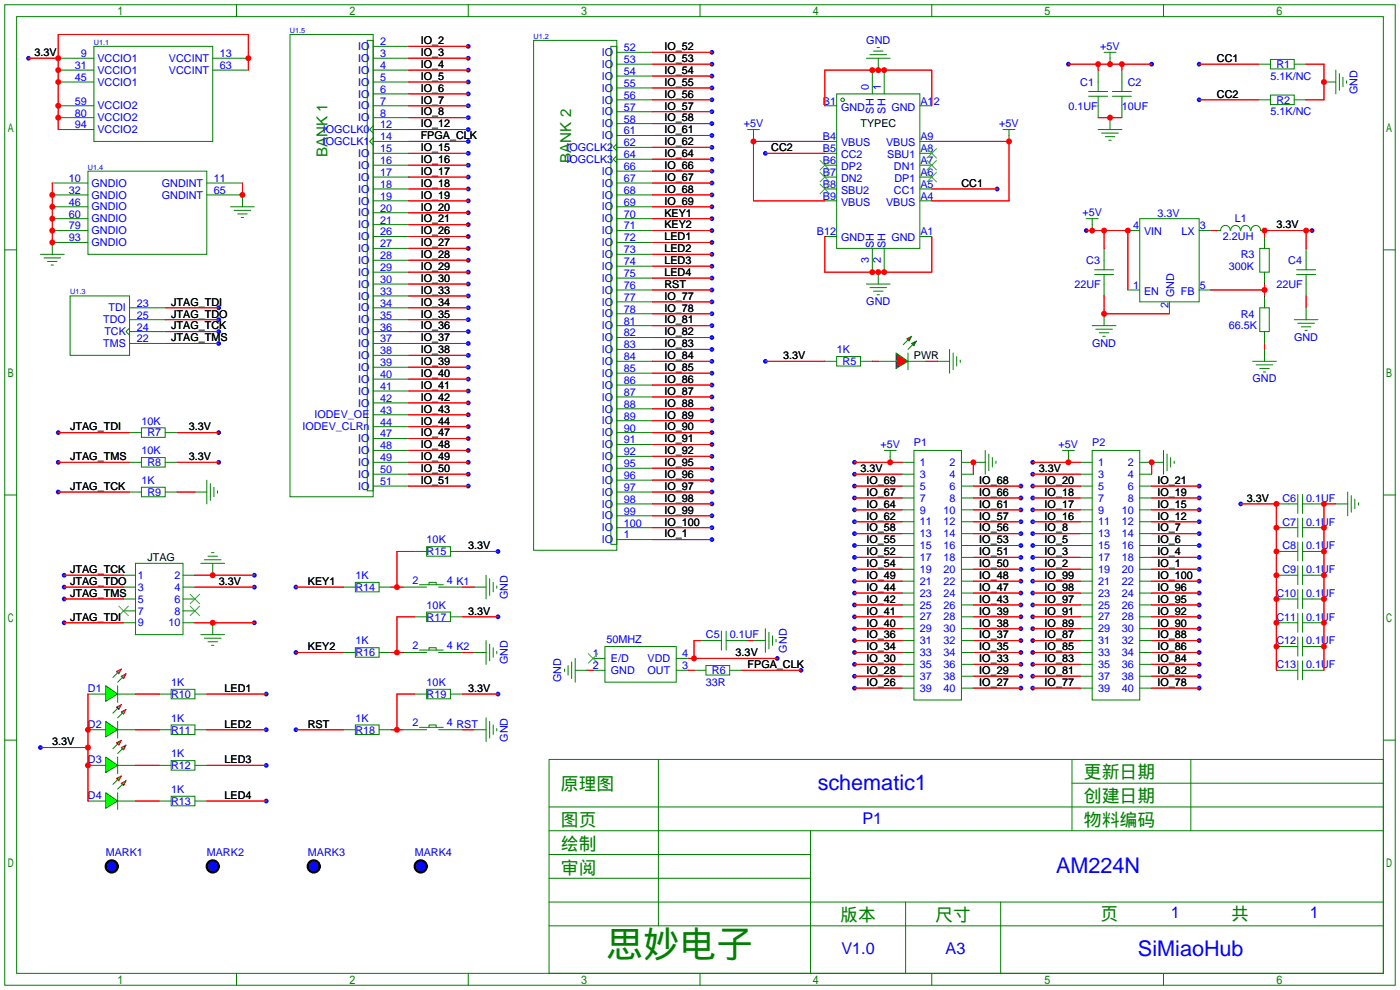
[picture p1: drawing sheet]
<svg xmlns="http://www.w3.org/2000/svg" width="299mm" height="212mm" viewBox="0 0 299 212" stroke-linecap="round" stroke-linejoin="round" font-family="sans-serif">
<defs><g id="words">
<text font-size="7.8" fill="#008000" x="129.7" y="204.5">思妙电子</text>
<g font-size="4.6" fill="#00f">
<text x="174.8" y="168.8">schematic1</text>
<text x="225.7" y="186.6">AM224N</text>
<text x="243.2" y="204.3">SiMiaoHub</text>
</g>
<g font-size="3.8" fill="#008000">
<text x="231.6" y="166.4">更新日期</text>
<text x="119.9" y="168.9">原理图</text>
<text x="231.6" y="171.5">创建日期</text>
<text x="119.9" y="176.5">图页</text>
<text x="231.6" y="176.5">物料编码</text>
<text x="119.9" y="181.6">绘制</text>
<text x="119.9" y="186.7">审阅</text>
<text x="179.6" y="196.9">版本</text>
<text x="199.9" y="196.9">尺寸</text>
<text x="235.2" y="196.6">页</text>
<text x="263.1" y="196.6">共</text>
</g>
<g font-size="3.5" fill="#00f">
<text x="184.3" y="176">P1</text>
<text x="250.2" y="196.1">1</text>
<text x="280" y="196.1">1</text>
<text x="179.8" y="204">V1.0</text>
<text x="202.1" y="204">A3</text>
</g>
<g font-size="3.2" fill="#008000">
<text x="70" y="33.5" transform="rotate(-90 70 33.5)">BANK 1</text>
<text x="122" y="34.8" transform="rotate(-90 122 34.8)">BANK 2</text>
</g>
<g font-size="2.3">
<text x="7.4" y="12">3.3V</text>
<text x="89.9" y="9.4">IO_2</text>
<text x="89.9" y="12">IO_3</text>
<text x="142" y="10.7">IO_52</text>
<text x="89.9" y="14.5">IO_4</text>
<text x="89.9" y="17.1">IO_5</text>
<text x="142" y="13.3">IO_53</text>
<text x="142" y="15.8">IO_54</text>
<text x="260.1" y="13.3">CC1</text>
<text x="89.9" y="19.6">IO_6</text>
<text x="89.9" y="22.1">IO_7</text>
<text x="142" y="20.9">IO_56</text>
<text x="142" y="23.4">IO_57</text>
<text x="142" y="18.3">IO_55</text>
<text x="260.1" y="20.9">CC2</text>
<text x="89.9" y="24.7">IO_8</text>
<text x="89.9" y="27.2">IO_12</text>
<text x="89.9" y="29.8">FPGA_CLK</text>
<text x="142" y="26">IO_58</text>
<text x="142" y="28.5">IO_61</text>
<text x="183.9" y="27.2">TYPEC</text>
<text x="89.9" y="32.3">IO_15</text>
<text x="89.9" y="34.8">IO_16</text>
<text x="142" y="31">IO_62</text>
<text x="142" y="33.6">IO_64</text>
<text x="164.8" y="32.3">CC2</text>
<text x="89.9" y="37.4">IO_17</text>
<text x="89.9" y="39.9">IO_18</text>
<text x="142" y="36.1">IO_66</text>
<text x="142" y="38.7">IO_67</text>
<text x="142" y="41.2">IO_68</text>
<text x="205.5" y="39.9">CC1</text>
<text x="89.9" y="42.5">IO_19</text>
<text x="89.9" y="45">IO_20</text>
<text x="89.9" y="47.5">IO_21</text>
<text x="142" y="43.7">IO_69</text>
<text x="142" y="46.3">KEY1</text>
<text x="89.9" y="50.1">IO_26</text>
<text x="89.9" y="52.6">IO_27</text>
<text x="142" y="48.8">KEY2</text>
<text x="142" y="51.4">LED1</text>
<text x="142" y="53.9">LED2</text>
<text x="272.8" y="48.8">3.3V</text>
<text x="89.9" y="55.2">IO_28</text>
<text x="89.9" y="57.7">IO_29</text>
<text x="142" y="56.4">LED3</text>
<text x="142" y="59">LED4</text>
<text x="36.6" y="65.3">JTAG_TDI</text>
<text x="89.9" y="60.2">IO_30</text>
<text x="89.9" y="62.8">IO_33</text>
<text x="89.9" y="65.3">IO_34</text>
<text x="142" y="61.5">RST</text>
<text x="142" y="64.1">IO_77</text>
<text x="36.6" y="67.9">JTAG_TDO</text>
<text x="36.6" y="70.4">JTAG_TCK</text>
<text x="89.9" y="67.9">IO_35</text>
<text x="89.9" y="70.4">IO_36</text>
<text x="142" y="66.6">IO_78</text>
<text x="142" y="69.1">IO_81</text>
<text x="142" y="71.7">IO_82</text>
<text x="36.6" y="72.9">JTAG_TMS</text>
<text x="89.9" y="72.9">IO_37</text>
<text x="89.9" y="75.5">IO_38</text>
<text x="142" y="74.2">IO_83</text>
<text x="142" y="76.8">IO_84</text>
<text x="167.4" y="76.8">3.3V</text>
<text x="195.3" y="76.8">PWR</text>
<text x="89.9" y="78">IO_39</text>
<text x="89.9" y="80.6">IO_40</text>
<text x="89.9" y="83.1">IO_41</text>
<text x="142" y="79.3">IO_85</text>
<text x="142" y="81.8">IO_86</text>
<text x="89.9" y="85.6">IO_42</text>
<text x="89.9" y="88.2">IO_43</text>
<text x="142" y="84.4">IO_87</text>
<text x="142" y="86.9">IO_88</text>
<text x="142" y="89.5">IO_89</text>
<text x="15" y="92">JTAG_TDI</text>
<text x="40.4" y="92">3.3V</text>
<text x="89.9" y="90.7">IO_44</text>
<text x="89.9" y="93.3">IO_47</text>
<text x="89.9" y="95.8">IO_48</text>
<text x="142" y="92">IO_90</text>
<text x="142" y="94.5">IO_91</text>
<text x="15" y="98.3">JTAG_TMS</text>
<text x="40.4" y="98.3">3.3V</text>
<text x="89.9" y="98.3">IO_49</text>
<text x="89.9" y="100.9">IO_50</text>
<text x="142" y="97.1">IO_92</text>
<text x="142" y="99.6">IO_95</text>
<text x="183.9" y="100.9">3.3V</text>
<text x="222" y="100.9">3.3V</text>
<text x="15" y="104.7">JTAG_TCK</text>
<text x="89.9" y="103.4">IO_51</text>
<text x="142" y="102.2">IO_96</text>
<text x="142" y="104.7">IO_97</text>
<text x="142" y="107.2">IO_98</text>
<text x="185.2" y="103.4">IO_69</text>
<text x="185.2" y="106">IO_67</text>
<text x="209.3" y="103.4">IO_68</text>
<text x="209.3" y="106">IO_66</text>
<text x="223.3" y="103.4">IO_20</text>
<text x="223.3" y="106">IO_18</text>
<text x="247.4" y="103.4">IO_21</text>
<text x="247.4" y="106">IO_19</text>
<text x="266.4" y="107.2">3.3V</text>
<text x="142" y="109.8">IO_99</text>
<text x="142" y="112.3">IO_100</text>
<text x="185.2" y="108.5">IO_64</text>
<text x="185.2" y="111">IO_62</text>
<text x="185.2" y="113.6">IO_58</text>
<text x="209.3" y="108.5">IO_61</text>
<text x="209.3" y="111">IO_57</text>
<text x="209.3" y="113.6">IO_56</text>
<text x="223.3" y="108.5">IO_17</text>
<text x="223.3" y="111">IO_16</text>
<text x="223.3" y="113.6">IO_8</text>
<text x="247.4" y="108.5">IO_15</text>
<text x="247.4" y="111">IO_12</text>
<text x="247.4" y="113.6">IO_7</text>
<text x="31.5" y="119.9">JTAG</text>
<text x="100.1" y="117.4">3.3V</text>
<text x="142" y="114.9">IO_1</text>
<text x="185.2" y="116.1">IO_55</text>
<text x="185.2" y="118.7">IO_52</text>
<text x="209.3" y="116.1">IO_53</text>
<text x="209.3" y="118.7">IO_51</text>
<text x="223.3" y="116.1">IO_5</text>
<text x="223.3" y="118.7">IO_3</text>
<text x="247.4" y="116.1">IO_6</text>
<text x="247.4" y="118.7">IO_4</text>
<text x="15" y="122.5">JTAG_TCK</text>
<text x="15" y="125">JTAG_TDO</text>
<text x="46.7" y="125">3.3V</text>
<text x="65.8" y="125">KEY1</text>
<text x="185.2" y="121.2">IO_54</text>
<text x="185.2" y="123.7">IO_49</text>
<text x="209.3" y="121.2">IO_50</text>
<text x="209.3" y="123.7">IO_48</text>
<text x="223.3" y="121.2">IO_2</text>
<text x="223.3" y="123.7">IO_99</text>
<text x="247.4" y="121.2">IO_1</text>
<text x="247.4" y="123.7">IO_100</text>
<text x="15" y="127.6">JTAG_TMS</text>
<text x="100.1" y="131.4">3.3V</text>
<text x="185.2" y="126.3">IO_44</text>
<text x="185.2" y="128.8">IO_42</text>
<text x="185.2" y="131.4">IO_41</text>
<text x="209.3" y="126.3">IO_47</text>
<text x="209.3" y="128.8">IO_43</text>
<text x="209.3" y="131.4">IO_39</text>
<text x="223.3" y="126.3">IO_98</text>
<text x="223.3" y="128.8">IO_97</text>
<text x="223.3" y="131.4">IO_91</text>
<text x="247.4" y="126.3">IO_96</text>
<text x="247.4" y="128.8">IO_95</text>
<text x="247.4" y="131.4">IO_92</text>
<text x="15" y="132.6">JTAG_TDI</text>
<text x="185.2" y="133.9">IO_40</text>
<text x="185.2" y="136.4">IO_36</text>
<text x="209.3" y="133.9">IO_38</text>
<text x="209.3" y="136.4">IO_37</text>
<text x="223.3" y="133.9">IO_89</text>
<text x="223.3" y="136.4">IO_87</text>
<text x="247.4" y="133.9">IO_90</text>
<text x="247.4" y="136.4">IO_88</text>
<text x="65.8" y="139">KEY2</text>
<text x="157.2" y="140.3">3.3V</text>
<text x="159.8" y="142.8">FPGA_CLK</text>
<text x="185.2" y="139">IO_34</text>
<text x="185.2" y="141.5">IO_30</text>
<text x="209.3" y="139">IO_35</text>
<text x="209.3" y="141.5">IO_33</text>
<text x="223.3" y="139">IO_85</text>
<text x="223.3" y="141.5">IO_83</text>
<text x="247.4" y="139">IO_86</text>
<text x="247.4" y="141.5">IO_84</text>
<text x="48" y="147.9">LED1</text>
<text x="100.1" y="147.9">3.3V</text>
<text x="185.2" y="144.1">IO_28</text>
<text x="185.2" y="146.6">IO_26</text>
<text x="209.3" y="144.1">IO_29</text>
<text x="209.3" y="146.6">IO_27</text>
<text x="223.3" y="144.1">IO_81</text>
<text x="223.3" y="146.6">IO_77</text>
<text x="247.4" y="144.1">IO_82</text>
<text x="247.4" y="146.6">IO_78</text>
<text x="48" y="155.5">LED2</text>
<text x="65.8" y="155.5">RST</text>
<text x="11.2" y="159.3">3.3V</text>
<text x="48" y="163.1">LED3</text>
<text x="48" y="170.7">LED4</text>
</g>
<g font-size="2.3" fill="#00f">
<text x="76.6" y="10.7">IO</text>
<text x="81.3" y="9.7">2</text>
<text x="128.6" y="12">IO</text>
<text x="133.3" y="10.9">52</text>
<text x="185.1" y="9.3">GND</text>
<text x="235.2" y="10.6">+5V</text>
<text x="16" y="14.8">31</text>
<text x="16" y="17.3">45</text>
<text x="17.3" y="12.2">9</text>
<text x="20.8" y="13.2">VCCIO1</text>
<text x="20.8" y="15.8">VCCIO1</text>
<text x="36.1" y="13.2">VCCINT</text>
<text x="36.1" y="15.8">VCCINT</text>
<text x="47" y="12.2">13</text>
<text x="47" y="14.8">63</text>
<text x="76.6" y="13.2">IO</text>
<text x="76.6" y="15.8">IO</text>
<text x="81.3" y="12.2">3</text>
<text x="81.3" y="14.8">4</text>
<text x="81.3" y="17.3">5</text>
<text x="128.6" y="14.5">IO</text>
<text x="128.6" y="17">IO</text>
<text x="133.3" y="13.5">53</text>
<text x="133.3" y="16">54</text>
<text x="271.5" y="17.1">5.1K/NC</text>
<text x="272.8" y="14.5">R1</text>
<text x="16" y="22.4">59</text>
<text x="20.8" y="18.3">VCCIO1</text>
<text x="20.8" y="23.4">VCCIO2</text>
<text x="76.6" y="18.3">IO</text>
<text x="76.6" y="20.9">IO</text>
<text x="76.6" y="23.4">IO</text>
<text x="81.3" y="19.8">6</text>
<text x="81.3" y="22.4">7</text>
<text x="128.6" y="19.6">IO</text>
<text x="128.6" y="22.1">IO</text>
<text x="133.3" y="18.6">55</text>
<text x="133.3" y="21.1">56</text>
<text x="133.3" y="23.6">57</text>
<text x="175.9" y="22.4">B1</text>
<text x="179.8" y="23.6">GND</text>
<text x="185.7" y="19.3" transform="rotate(-90 185.7 19.3)">0</text>
<text x="188.3" y="19.3" transform="rotate(-90 188.3 19.3)">1</text>
<text x="190.5" y="23.6">GND</text>
<text x="196.7" y="22.4">A12</text>
<text x="228.3" y="23.4">0.1UF</text>
<text x="230.9" y="18.3">C1</text>
<text x="239.8" y="23.4">10UF</text>
<text x="241" y="18.3">C2</text>
<text x="272.8" y="22.1">R2</text>
<text x="290.1" y="20.1" transform="rotate(-90 290.1 20.1)">GND</text>
<text x="16" y="24.9">80</text>
<text x="16" y="27.5">94</text>
<text x="20.8" y="25.9">VCCIO2</text>
<text x="20.8" y="28.5">VCCIO2</text>
<text x="69" y="28.5">IOGCLK0</text>
<text x="76.6" y="25.9">IO</text>
<text x="81.3" y="24.9">8</text>
<text x="81.3" y="27.5">12</text>
<text x="81.3" y="30">14</text>
<text x="128.6" y="24.7">IO</text>
<text x="128.6" y="27.2">IO</text>
<text x="128.6" y="29.7">IO</text>
<text x="133.3" y="26.2">58</text>
<text x="133.3" y="28.7">61</text>
<text x="159" y="27.1">+5V</text>
<text x="175.9" y="30">B4</text>
<text x="186.7" y="24.3" transform="rotate(-90 186.7 24.3)">SH</text>
<text x="189.3" y="24.3" transform="rotate(-90 189.3 24.3)">SH</text>
<text x="196.7" y="30">A9</text>
<text x="213.6" y="27.1">+5V</text>
<text x="271.5" y="24.7">5.1K/NC</text>
<text x="69" y="31">IOGCLK1</text>
<text x="76.6" y="33.6">IO</text>
<text x="81.3" y="32.5">15</text>
<text x="81.3" y="35.1">16</text>
<text x="121.1" y="32.3">IOGCLK2</text>
<text x="121.1" y="34.8">IOGCLK3</text>
<text x="133.3" y="31.3">62</text>
<text x="133.3" y="33.8">64</text>
<text x="175.9" y="32.5">B5</text>
<text x="175.9" y="35.1">B6</text>
<text x="179.8" y="31.3">VBUS</text>
<text x="179.8" y="33.8">CC2</text>
<text x="189.4" y="31.3">VBUS</text>
<text x="189.6" y="33.8">SBU1</text>
<text x="196.7" y="35.1">A7</text>
<text x="196.7" y="32.5">A8</text>
<text x="14.7" y="38.9">10</text>
<text x="14.7" y="41.4">32</text>
<text x="19.6" y="39.9">GNDIO</text>
<text x="34.6" y="39.9">GNDINT</text>
<text x="45.7" y="38.9">11</text>
<text x="45.7" y="41.4">65</text>
<text x="76.6" y="36.1">IO</text>
<text x="76.6" y="38.6">IO</text>
<text x="76.6" y="41.2">IO</text>
<text x="81.3" y="37.6">17</text>
<text x="81.3" y="40.2">18</text>
<text x="128.6" y="37.4">IO</text>
<text x="128.6" y="39.9">IO</text>
<text x="133.3" y="36.3">66</text>
<text x="133.3" y="38.9">67</text>
<text x="133.3" y="41.4">68</text>
<text x="175.9" y="37.6">B7</text>
<text x="175.9" y="40.2">B8</text>
<text x="179.8" y="36.3">DP2</text>
<text x="179.8" y="38.9">DN2</text>
<text x="179.8" y="41.4">SBU2</text>
<text x="191" y="41.4">CC1</text>
<text x="191" y="36.3">DN1</text>
<text x="191.2" y="38.9">DP1</text>
<text x="196.7" y="40.2">A5</text>
<text x="196.7" y="37.6">A6</text>
<text x="14.7" y="44">46</text>
<text x="14.7" y="46.5">60</text>
<text x="19.6" y="42.4">GNDIO</text>
<text x="19.6" y="45">GNDIO</text>
<text x="19.6" y="47.5">GNDIO</text>
<text x="34.6" y="42.4">GNDINT</text>
<text x="76.6" y="43.7">IO</text>
<text x="76.6" y="46.3">IO</text>
<text x="81.3" y="42.7">19</text>
<text x="81.3" y="45.2">20</text>
<text x="81.3" y="47.8">21</text>
<text x="128.6" y="42.4">IO</text>
<text x="128.6" y="45">IO</text>
<text x="128.6" y="47.5">IO</text>
<text x="133.3" y="44">69</text>
<text x="133.3" y="46.5">70</text>
<text x="175.9" y="42.7">B9</text>
<text x="179.8" y="44">VBUS</text>
<text x="189.4" y="44">VBUS</text>
<text x="196.7" y="42.7">A4</text>
<text x="231.3" y="46.2">+5V</text>
<text x="247.4" y="46.3">3.3V</text>
<text x="263.9" y="47.5">L1</text>
<text x="14.7" y="49">79</text>
<text x="14.7" y="51.6">93</text>
<text x="19.6" y="50.1">GNDIO</text>
<text x="19.6" y="52.6">GNDIO</text>
<text x="76.6" y="48.8">IO</text>
<text x="76.6" y="51.3">IO</text>
<text x="76.6" y="53.9">IO</text>
<text x="81.3" y="50.3">26</text>
<text x="81.3" y="52.9">27</text>
<text x="128.6" y="50.1">IO</text>
<text x="128.6" y="52.6">IO</text>
<text x="133.3" y="49">71</text>
<text x="133.3" y="51.6">72</text>
<text x="174.6" y="50.3">B12</text>
<text x="179.8" y="51.6">GND</text>
<text x="186.7" y="53.1" transform="rotate(-90 186.7 53.1)">SH</text>
<text x="189.3" y="53.1" transform="rotate(-90 189.3 53.1)">SH</text>
<text x="190.5" y="51.6">GND</text>
<text x="196.7" y="50.3">A1</text>
<text x="242.2" y="49">4</text>
<text x="244.5" y="50.3">VIN</text>
<text x="252.5" y="50.3">LX</text>
<text x="256.4" y="49">3</text>
<text x="261.4" y="51.4">2.2UH</text>
<text x="76.6" y="56.4">IO</text>
<text x="76.6" y="59">IO</text>
<text x="81.3" y="55.4">28</text>
<text x="81.3" y="57.9">29</text>
<text x="128.6" y="55.1">IO</text>
<text x="128.6" y="57.7">IO</text>
<text x="133.3" y="54.1">73</text>
<text x="133.3" y="56.7">74</text>
<text x="133.3" y="59.2">75</text>
<text x="185.7" y="56.1" transform="rotate(-90 185.7 56.1)">3</text>
<text x="188.3" y="56.1" transform="rotate(-90 188.3 56.1)">2</text>
<text x="232.2" y="56.4">C3</text>
<text x="262.6" y="57.7">300K</text>
<text x="265.2" y="55.2">R3</text>
<text x="275.3" y="56.4">C4</text>
<text x="29.2" y="65.6">23</text>
<text x="76.6" y="61.5">IO</text>
<text x="76.6" y="64">IO</text>
<text x="81.3" y="60.5">30</text>
<text x="81.3" y="63">33</text>
<text x="81.3" y="65.6">34</text>
<text x="128.6" y="60.2">IO</text>
<text x="128.6" y="62.8">IO</text>
<text x="128.6" y="65.3">IO</text>
<text x="133.3" y="61.7">76</text>
<text x="133.3" y="64.3">77</text>
<text x="185.1" y="65.2">GND</text>
<text x="229.6" y="61.5">22UF</text>
<text x="242.2" y="61.7">1</text>
<text x="244.5" y="63">EN</text>
<text x="249.7" y="65.9" transform="rotate(-90 249.7 65.9)">2</text>
<text x="251" y="63.6" transform="rotate(-90 251 63.6)">GND</text>
<text x="252.4" y="63">FB</text>
<text x="256.4" y="61.7">5</text>
<text x="272.8" y="61.5">22UF</text>
<text x="22" y="69.1">TDO</text>
<text x="22.3" y="71.7">TCK</text>
<text x="23.2" y="66.6">TDI</text>
<text x="29.2" y="70.6">24</text>
<text x="29.2" y="68.1">25</text>
<text x="76.6" y="66.6">IO</text>
<text x="76.6" y="69.1">IO</text>
<text x="76.6" y="71.7">IO</text>
<text x="81.3" y="68.1">35</text>
<text x="81.3" y="70.6">36</text>
<text x="128.6" y="67.8">IO</text>
<text x="128.6" y="70.4">IO</text>
<text x="133.3" y="66.8">78</text>
<text x="133.3" y="69.4">81</text>
<text x="133.3" y="71.9">82</text>
<text x="262.6" y="70.4">66.5K</text>
<text x="265.2" y="67.9">R4</text>
<text x="22" y="74.2">TMS</text>
<text x="29.2" y="73.2">22</text>
<text x="76.6" y="74.2">IO</text>
<text x="76.6" y="76.7">IO</text>
<text x="81.3" y="73.2">37</text>
<text x="81.3" y="75.7">38</text>
<text x="128.6" y="72.9">IO</text>
<text x="128.6" y="75.5">IO</text>
<text x="133.3" y="74.4">83</text>
<text x="133.3" y="77">84</text>
<text x="178.8" y="75.5">1K</text>
<text x="233.4" y="74.1">GND</text>
<text x="276.6" y="72.8">GND</text>
<text x="76.6" y="79.3">IO</text>
<text x="76.6" y="81.8">IO</text>
<text x="81.3" y="78.3">39</text>
<text x="81.3" y="80.8">40</text>
<text x="81.3" y="83.3">41</text>
<text x="128.6" y="78">IO</text>
<text x="128.6" y="80.5">IO</text>
<text x="128.6" y="83.1">IO</text>
<text x="133.3" y="79.5">85</text>
<text x="133.3" y="82.1">86</text>
<text x="180.1" y="78">R5</text>
<text x="267.7" y="81.7">GND</text>
<text x="67.2" y="89.4">IODEV_OE</text>
<text x="76.6" y="84.4">IO</text>
<text x="76.6" y="86.9">IO</text>
<text x="81.3" y="85.9">42</text>
<text x="81.3" y="88.4">43</text>
<text x="128.6" y="85.6">IO</text>
<text x="128.6" y="88.2">IO</text>
<text x="133.3" y="84.6">87</text>
<text x="133.3" y="87.1">88</text>
<text x="133.3" y="89.7">89</text>
<text x="30.2" y="90.7">10K</text>
<text x="31.5" y="93.3">R7</text>
<text x="64.6" y="92">IODEV_CLRn</text>
<text x="76.6" y="94.5">IO</text>
<text x="81.3" y="91">44</text>
<text x="81.3" y="93.5">47</text>
<text x="128.6" y="90.7">IO</text>
<text x="128.6" y="93.2">IO</text>
<text x="128.6" y="95.8">IO</text>
<text x="133.3" y="92.2">90</text>
<text x="133.3" y="94.8">91</text>
<text x="188.2" y="95.7">+5V</text>
<text x="195.3" y="95.2">P1</text>
<text x="226.3" y="95.7">+5V</text>
<text x="233.4" y="95.2">P2</text>
<text x="30.2" y="97.1">10K</text>
<text x="31.5" y="99.6">R8</text>
<text x="76.6" y="97.1">IO</text>
<text x="76.6" y="99.6">IO</text>
<text x="81.3" y="96">48</text>
<text x="81.3" y="98.6">49</text>
<text x="81.3" y="101.1">50</text>
<text x="128.6" y="98.3">IO</text>
<text x="128.6" y="100.9">IO</text>
<text x="133.3" y="97.3">92</text>
<text x="133.3" y="99.8">95</text>
<text x="196.6" y="99.6">1</text>
<text x="202.9" y="99.6">2</text>
<text x="234.7" y="99.6">1</text>
<text x="241" y="99.6">2</text>
<text x="30.2" y="103.4">1K</text>
<text x="31.5" y="106">R9</text>
<text x="76.6" y="102.1">IO</text>
<text x="76.6" y="104.7">IO</text>
<text x="81.3" y="103.7">51</text>
<text x="128.6" y="103.4">IO</text>
<text x="128.6" y="105.9">IO</text>
<text x="133.3" y="102.4">96</text>
<text x="133.3" y="104.9">97</text>
<text x="133.3" y="107.5">98</text>
<text x="196.6" y="102.1">3</text>
<text x="196.6" y="104.7">5</text>
<text x="196.6" y="107.2">7</text>
<text x="202.9" y="102.1">4</text>
<text x="202.9" y="104.7">6</text>
<text x="202.9" y="107.2">8</text>
<text x="234.7" y="102.1">3</text>
<text x="234.7" y="104.7">5</text>
<text x="234.7" y="107.2">7</text>
<text x="241" y="102.1">4</text>
<text x="241" y="104.7">6</text>
<text x="241" y="107.2">8</text>
<text x="274.1" y="107.2">C6</text>
<text x="279.1" y="107.2">0.1UF</text>
<text x="128.6" y="108.5">IO</text>
<text x="128.6" y="111">IO</text>
<text x="128.6" y="113.6">IO</text>
<text x="133.3" y="110">99</text>
<text x="133.3" y="112.5">100</text>
<text x="196.6" y="109.8">9</text>
<text x="196.6" y="112.3">11</text>
<text x="201.6" y="109.8">10</text>
<text x="201.6" y="112.3">12</text>
<text x="234.7" y="109.8">9</text>
<text x="234.7" y="112.3">11</text>
<text x="239.7" y="109.8">10</text>
<text x="239.7" y="112.3">12</text>
<text x="274.1" y="112.3">C7</text>
<text x="279.1" y="112.3">0.1UF</text>
<text x="91.2" y="118.7">R15</text>
<text x="91.2" y="116.1">10K</text>
<text x="128.6" y="116.1">IO</text>
<text x="133.3" y="115.1">1</text>
<text x="196.6" y="114.8">13</text>
<text x="196.6" y="117.4">15</text>
<text x="196.6" y="119.9">17</text>
<text x="201.6" y="114.8">14</text>
<text x="201.6" y="117.4">16</text>
<text x="201.6" y="119.9">18</text>
<text x="234.7" y="114.8">13</text>
<text x="234.7" y="117.4">15</text>
<text x="234.7" y="119.9">17</text>
<text x="239.7" y="114.8">14</text>
<text x="239.7" y="117.4">16</text>
<text x="239.7" y="119.9">18</text>
<text x="274.1" y="117.4">C8</text>
<text x="279.1" y="117.4">0.1UF</text>
<text x="29.5" y="123.7">1</text>
<text x="37.3" y="123.7">2</text>
<text x="75.9" y="123.7">1K</text>
<text x="88.1" y="124.8">2</text>
<text x="95.5" y="124.8">4 K1</text>
<text x="196.6" y="122.5">19</text>
<text x="196.6" y="125">21</text>
<text x="201.6" y="122.5">20</text>
<text x="201.6" y="125">22</text>
<text x="234.7" y="122.5">19</text>
<text x="234.7" y="125">21</text>
<text x="239.7" y="122.5">20</text>
<text x="239.7" y="125">22</text>
<text x="274.1" y="122.5">C9</text>
<text x="279.1" y="122.5">0.1UF</text>
<text x="29.5" y="126.3">3</text>
<text x="29.5" y="128.8">5</text>
<text x="29.5" y="131.3">7</text>
<text x="37.3" y="126.3">4</text>
<text x="37.3" y="128.8">6</text>
<text x="37.3" y="131.3">8</text>
<text x="75.9" y="126.3">R14</text>
<text x="91.2" y="130.1">10K</text>
<text x="108.5" y="128" transform="rotate(-90 108.5 128)">GND</text>
<text x="196.6" y="127.5">23</text>
<text x="196.6" y="130.1">25</text>
<text x="201.6" y="127.5">24</text>
<text x="201.6" y="130.1">26</text>
<text x="234.7" y="127.5">23</text>
<text x="234.7" y="130.1">25</text>
<text x="239.7" y="127.5">24</text>
<text x="239.7" y="130.1">26</text>
<text x="272.8" y="127.6">C10</text>
<text x="279.1" y="127.6">0.1UF</text>
<text x="29.5" y="133.9">9</text>
<text x="36" y="133.9">10</text>
<text x="75.9" y="137.7">1K</text>
<text x="91.2" y="132.6">R17</text>
<text x="129.6" y="137.3">50MHZ</text>
<text x="150.9" y="136.4">C5</text>
<text x="156" y="136.4">0.1UF</text>
<text x="196.6" y="132.6">27</text>
<text x="196.6" y="135.2">29</text>
<text x="196.6" y="137.7">31</text>
<text x="201.6" y="132.6">28</text>
<text x="201.6" y="135.2">30</text>
<text x="201.6" y="137.7">32</text>
<text x="234.7" y="132.6">27</text>
<text x="234.7" y="135.2">29</text>
<text x="234.7" y="137.7">31</text>
<text x="239.7" y="132.6">28</text>
<text x="239.7" y="135.2">30</text>
<text x="239.7" y="137.7">32</text>
<text x="272.8" y="132.6">C11</text>
<text x="272.8" y="137.7">C12</text>
<text x="279.1" y="132.6">0.1UF</text>
<text x="279.1" y="137.7">0.1UF</text>
<text x="75.9" y="140.3">R16</text>
<text x="88.1" y="138.7">2</text>
<text x="95.5" y="138.7">4 K2</text>
<text x="108.5" y="142" transform="rotate(-90 108.5 142)">GND</text>
<text x="126.7" y="140.5">1</text>
<text x="126.7" y="143">2</text>
<text x="130.6" y="141.5">E/D</text>
<text x="138.4" y="141.5">VDD</text>
<text x="145.8" y="143">3</text>
<text x="145.8" y="140.5">4</text>
<text x="168.2" y="139.5" transform="rotate(-90 168.2 139.5)">GND</text>
<text x="196.6" y="140.2">33</text>
<text x="196.6" y="142.8">35</text>
<text x="201.6" y="140.2">34</text>
<text x="201.6" y="142.8">36</text>
<text x="234.7" y="140.2">33</text>
<text x="234.7" y="142.8">35</text>
<text x="239.7" y="140.2">34</text>
<text x="239.7" y="142.8">36</text>
<text x="272.8" y="142.8">C13</text>
<text x="279.1" y="142.8">0.1UF</text>
<text x="18.8" y="147.9">D1</text>
<text x="36.6" y="149.1">R10</text>
<text x="36.6" y="146.6">1K</text>
<text x="91.2" y="149.1">R19</text>
<text x="91.2" y="146.6">10K</text>
<text x="119.9" y="145.8" transform="rotate(-90 119.9 145.8)">GND</text>
<text x="130.6" y="144">GND</text>
<text x="138.4" y="144">OUT</text>
<text x="150.9" y="146.6">33R</text>
<text x="152.1" y="144.1">R6</text>
<text x="196.6" y="145.3">37</text>
<text x="196.6" y="147.9">39</text>
<text x="201.6" y="145.3">38</text>
<text x="201.6" y="147.9">40</text>
<text x="234.7" y="145.3">37</text>
<text x="234.7" y="147.9">39</text>
<text x="239.7" y="145.3">38</text>
<text x="239.7" y="147.9">40</text>
<text x="18.8" y="155.5">D2</text>
<text x="36.6" y="154.2">1K</text>
<text x="75.9" y="154.2">1K</text>
<text x="88.1" y="155.2">2</text>
<text x="95.5" y="155.2">4 RST</text>
<text x="36.6" y="156.8">R11</text>
<text x="36.6" y="161.8">1K</text>
<text x="75.9" y="156.8">R18</text>
<text x="108.5" y="158.5" transform="rotate(-90 108.5 158.5)">GND</text>
<text x="18.8" y="163.1">D3</text>
<text x="36.6" y="164.4">R12</text>
<text x="18.8" y="170.7">D4</text>
<text x="36.6" y="172">R13</text>
<text x="36.6" y="169.5">1K</text>
<text x="22.6" y="182.9">MARK1</text>
<text x="44.2" y="182.9">MARK2</text>
<text x="65.8" y="182.9">MARK3</text>
<text x="88.6" y="182.9">MARK4</text>
</g>
<g font-size="1.6" fill="#00f">
<text x="20.1" y="9.6">U1.1</text>
<text x="62" y="7.1">U1.5</text>
<text x="114" y="8.3">U1.2</text>
<text x="18.8" y="36.3">U1.4</text>
<text x="15" y="62.9">U1.3</text>
</g>
</g></defs>
<g fill="#00f">
<circle cx="6.1" cy="12.4" r=".51"/>
<circle cx="46.7" cy="65.8" r=".51"/>
<circle cx="46.7" cy="68.3" r=".51"/>
<circle cx="46.7" cy="70.9" r=".51"/>
<circle cx="46.7" cy="73.4" r=".51"/>
<circle cx="100.1" cy="9.9" r=".51"/>
<circle cx="100.1" cy="12.4" r=".51"/>
<circle cx="100.1" cy="15" r=".51"/>
<circle cx="100.1" cy="17.5" r=".51"/>
<circle cx="100.1" cy="20.1" r=".51"/>
<circle cx="100.1" cy="22.6" r=".51"/>
<circle cx="100.1" cy="25.1" r=".51"/>
<circle cx="100.1" cy="27.7" r=".51"/>
<circle cx="100.1" cy="30.2" r=".51"/>
<circle cx="100.1" cy="32.8" r=".51"/>
<circle cx="100.1" cy="35.3" r=".51"/>
<circle cx="100.1" cy="37.8" r=".51"/>
<circle cx="100.1" cy="40.4" r=".51"/>
<circle cx="100.1" cy="42.9" r=".51"/>
<circle cx="100.1" cy="45.5" r=".51"/>
<circle cx="100.1" cy="48" r=".51"/>
<circle cx="100.1" cy="50.5" r=".51"/>
<circle cx="100.1" cy="53.1" r=".51"/>
<circle cx="100.1" cy="55.6" r=".51"/>
<circle cx="100.1" cy="58.2" r=".51"/>
<circle cx="100.1" cy="60.7" r=".51"/>
<circle cx="100.1" cy="63.2" r=".51"/>
<circle cx="100.1" cy="65.8" r=".51"/>
<circle cx="100.1" cy="68.3" r=".51"/>
<circle cx="100.1" cy="70.9" r=".51"/>
<circle cx="100.1" cy="73.4" r=".51"/>
<circle cx="100.1" cy="75.9" r=".51"/>
<circle cx="100.1" cy="78.5" r=".51"/>
<circle cx="100.1" cy="81" r=".51"/>
<circle cx="100.1" cy="83.6" r=".51"/>
<circle cx="100.1" cy="86.1" r=".51"/>
<circle cx="100.1" cy="88.6" r=".51"/>
<circle cx="100.1" cy="91.2" r=".51"/>
<circle cx="100.1" cy="93.7" r=".51"/>
<circle cx="100.1" cy="96.3" r=".51"/>
<circle cx="100.1" cy="98.8" r=".51"/>
<circle cx="100.1" cy="101.3" r=".51"/>
<circle cx="100.1" cy="103.9" r=".51"/>
<circle cx="152.1" cy="21.3" r=".51"/>
<circle cx="152.1" cy="23.9" r=".51"/>
<circle cx="152.1" cy="26.4" r=".51"/>
<circle cx="152.1" cy="29" r=".51"/>
<circle cx="152.1" cy="31.5" r=".51"/>
<circle cx="152.1" cy="34" r=".51"/>
<circle cx="152.1" cy="36.6" r=".51"/>
<circle cx="152.1" cy="39.1" r=".51"/>
<circle cx="152.1" cy="41.7" r=".51"/>
<circle cx="152.1" cy="44.2" r=".51"/>
<circle cx="152.1" cy="46.7" r=".51"/>
<circle cx="152.1" cy="49.3" r=".51"/>
<circle cx="152.1" cy="51.8" r=".51"/>
<circle cx="152.1" cy="54.4" r=".51"/>
<circle cx="152.1" cy="56.9" r=".51"/>
<circle cx="152.1" cy="59.4" r=".51"/>
<circle cx="152.1" cy="62" r=".51"/>
<circle cx="152.1" cy="64.5" r=".51"/>
<circle cx="152.1" cy="67.1" r=".51"/>
<circle cx="152.1" cy="69.6" r=".51"/>
<circle cx="152.1" cy="72.1" r=".51"/>
<circle cx="152.1" cy="74.7" r=".51"/>
<circle cx="152.1" cy="77.2" r=".51"/>
<circle cx="152.1" cy="79.8" r=".51"/>
<circle cx="152.1" cy="82.3" r=".51"/>
<circle cx="152.1" cy="84.8" r=".51"/>
<circle cx="152.1" cy="87.4" r=".51"/>
<circle cx="152.1" cy="89.9" r=".51"/>
<circle cx="152.1" cy="92.5" r=".51"/>
<circle cx="152.1" cy="95" r=".51"/>
<circle cx="152.1" cy="97.5" r=".51"/>
<circle cx="152.1" cy="100.1" r=".51"/>
<circle cx="152.1" cy="102.6" r=".51"/>
<circle cx="152.1" cy="105.2" r=".51"/>
<circle cx="152.1" cy="107.7" r=".51"/>
<circle cx="152.1" cy="110.2" r=".51"/>
<circle cx="152.1" cy="112.8" r=".51"/>
<circle cx="152.1" cy="115.3" r=".51"/>
<circle cx="152.1" cy="11.2" r=".51"/>
<circle cx="152.1" cy="13.7" r=".51"/>
<circle cx="152.1" cy="16.3" r=".51"/>
<circle cx="152.1" cy="18.8" r=".51"/>
<circle cx="280.4" cy="49.3" r=".51"/>
<circle cx="232.2" cy="49.3" r=".51"/>
<circle cx="256.3" cy="13.7" r=".51"/>
<circle cx="256.3" cy="21.3" r=".51"/>
<circle cx="213.1" cy="40.4" r=".51"/>
<circle cx="163.6" cy="32.8" r=".51"/>
<circle cx="171.2" cy="143.3" r=".51"/>
<circle cx="166.1" cy="140.7" r=".51"/>
<circle cx="63.2" cy="125.5" r=".51"/>
<circle cx="106.4" cy="117.9" r=".51"/>
<circle cx="63.2" cy="139.4" r=".51"/>
<circle cx="106.4" cy="131.8" r=".51"/>
<circle cx="12.4" cy="92.5" r=".51"/>
<circle cx="46.7" cy="92.5" r=".51"/>
<circle cx="12.4" cy="98.8" r=".51"/>
<circle cx="46.7" cy="98.8" r=".51"/>
<circle cx="12.4" cy="105.2" r=".51"/>
<circle cx="182.6" cy="98.8" r=".51"/>
<circle cx="182.6" cy="101.3" r=".51"/>
<circle cx="220.7" cy="98.8" r=".51"/>
<circle cx="220.7" cy="101.3" r=".51"/>
<circle cx="256.3" cy="103.9" r=".51"/>
<circle cx="256.3" cy="106.4" r=".51"/>
<circle cx="256.3" cy="109" r=".51"/>
<circle cx="256.3" cy="111.5" r=".51"/>
<circle cx="256.3" cy="114" r=".51"/>
<circle cx="256.3" cy="116.6" r=".51"/>
<circle cx="256.3" cy="119.1" r=".51"/>
<circle cx="256.3" cy="121.7" r=".51"/>
<circle cx="256.3" cy="124.2" r=".51"/>
<circle cx="256.3" cy="126.7" r=".51"/>
<circle cx="256.3" cy="129.3" r=".51"/>
<circle cx="256.3" cy="131.8" r=".51"/>
<circle cx="256.3" cy="134.4" r=".51"/>
<circle cx="256.3" cy="136.9" r=".51"/>
<circle cx="256.3" cy="139.4" r=".51"/>
<circle cx="256.3" cy="142" r=".51"/>
<circle cx="256.3" cy="144.5" r=".51"/>
<circle cx="256.3" cy="147.1" r=".51"/>
<circle cx="220.7" cy="103.9" r=".51"/>
<circle cx="220.7" cy="106.4" r=".51"/>
<circle cx="220.7" cy="109" r=".51"/>
<circle cx="220.7" cy="111.5" r=".51"/>
<circle cx="220.7" cy="114" r=".51"/>
<circle cx="220.7" cy="116.6" r=".51"/>
<circle cx="220.7" cy="119.1" r=".51"/>
<circle cx="220.7" cy="121.7" r=".51"/>
<circle cx="220.7" cy="124.2" r=".51"/>
<circle cx="220.7" cy="126.7" r=".51"/>
<circle cx="220.7" cy="129.3" r=".51"/>
<circle cx="220.7" cy="131.8" r=".51"/>
<circle cx="220.7" cy="134.4" r=".51"/>
<circle cx="220.7" cy="136.9" r=".51"/>
<circle cx="220.7" cy="139.4" r=".51"/>
<circle cx="220.7" cy="142" r=".51"/>
<circle cx="220.7" cy="144.5" r=".51"/>
<circle cx="220.7" cy="147.1" r=".51"/>
<circle cx="218.2" cy="103.9" r=".51"/>
<circle cx="218.2" cy="106.4" r=".51"/>
<circle cx="218.2" cy="109" r=".51"/>
<circle cx="218.2" cy="111.5" r=".51"/>
<circle cx="218.2" cy="114" r=".51"/>
<circle cx="218.2" cy="116.6" r=".51"/>
<circle cx="218.2" cy="119.1" r=".51"/>
<circle cx="218.2" cy="121.7" r=".51"/>
<circle cx="218.2" cy="124.2" r=".51"/>
<circle cx="218.2" cy="126.7" r=".51"/>
<circle cx="218.2" cy="129.3" r=".51"/>
<circle cx="218.2" cy="131.8" r=".51"/>
<circle cx="218.2" cy="134.4" r=".51"/>
<circle cx="218.2" cy="136.9" r=".51"/>
<circle cx="218.2" cy="139.4" r=".51"/>
<circle cx="218.2" cy="142" r=".51"/>
<circle cx="218.2" cy="144.5" r=".51"/>
<circle cx="218.2" cy="147.1" r=".51"/>
<circle cx="182.6" cy="103.9" r=".51"/>
<circle cx="182.6" cy="109" r=".51"/>
<circle cx="182.6" cy="111.5" r=".51"/>
<circle cx="182.6" cy="114" r=".51"/>
<circle cx="182.6" cy="116.6" r=".51"/>
<circle cx="182.6" cy="119.1" r=".51"/>
<circle cx="182.6" cy="121.7" r=".51"/>
<circle cx="182.6" cy="124.2" r=".51"/>
<circle cx="182.6" cy="126.7" r=".51"/>
<circle cx="182.6" cy="129.3" r=".51"/>
<circle cx="182.6" cy="131.8" r=".51"/>
<circle cx="182.6" cy="134.4" r=".51"/>
<circle cx="182.6" cy="136.9" r=".51"/>
<circle cx="182.6" cy="139.4" r=".51"/>
<circle cx="182.6" cy="142" r=".51"/>
<circle cx="182.6" cy="144.5" r=".51"/>
<circle cx="182.6" cy="147.1" r=".51"/>
<circle cx="246.1" cy="13.7" r=".51"/>
<circle cx="228.3" cy="13.7" r=".51"/>
<circle cx="163.6" cy="77.2" r=".51"/>
<circle cx="182.6" cy="106.4" r=".51"/>
<circle cx="13.7" cy="122.9" r=".51"/>
<circle cx="13.7" cy="125.5" r=".51"/>
<circle cx="13.7" cy="128" r=".51"/>
<circle cx="13.7" cy="133.1" r=".51"/>
<circle cx="54.4" cy="122.9" r=".51"/>
<circle cx="54.4" cy="125.5" r=".51"/>
<circle cx="54.4" cy="133.1" r=".51"/>
<circle cx="56.9" cy="148.3" r=".51"/>
<circle cx="56.9" cy="156" r=".51"/>
<circle cx="56.9" cy="163.6" r=".51"/>
<circle cx="56.9" cy="171.2" r=".51"/>
<circle cx="8.6" cy="159.8" r=".51"/>
<circle cx="63.2" cy="156" r=".51"/>
<circle cx="106.4" cy="148.3" r=".51"/>
<circle cx="265.2" cy="107.7" r=".51"/>
</g>
<g fill="none" stroke="#008000" stroke-width=".21">
<path d="M1 1h297.2v209.6h-297.2zM3.6 3.6h292.1v204.4h-292.1zM12.4 12.4h7.7M12.4 15h7.7M12.4 17.5h7.7M20.1 9.9h25.4v20.3h-25.4zM45.5 12.4h7.6M45.5 15h7.6M50.5 1v2.6M62 7.4h17.8v98.8h-17.8zM78.5 8.6h1.3v96.3h-1.3zM79.8 12.4h7.6"/>
<path d="M79.8 15h7.6M79.8 17.5h7.6M79.8 9.9h7.6M100.1 1v2.6M114 8.6h17.8v109h-17.8zM130.6 9.9h1.2v106.4h-1.2zM131.8 11.2h7.6M131.8 13.7h7.6M131.8 16.3h7.6M131.8 18.8h7.6M149.6 1v2.6M199.1 1v2.6"/>
<path d="M248.7 1v2.6M11.2 39.1h7.6M12.4 22.6h7.7M12.4 25.1h7.7M12.4 27.7h7.7M18.8 36.6h25.4v17.8h-25.4zM44.2 39.1h7.6M79.8 26.9l-.8 .8 .8 .7M79.8 29.5l-.8 .7 .8 .8M79.8 22.6h7.6M79.8 25.1h7.6M79.8 27.7h7.6"/>
<path d="M79.8 20.1h7.6M79.8 30.2h7.6M79.8 32.8h7.6M79.8 35.3h7.6M79.8 37.8h7.6M131.8 30.7l-.7 .8 .7 .8M131.8 33.3l-.7 .7 .7 .8M131.8 21.3h7.6M131.8 23.9h7.6M131.8 26.4h7.6M131.8 29h7.6M131.8 31.5h7.6"/>
<path d="M131.8 34h7.6M131.8 36.6h7.6M131.8 39.1h7.6M1 53.4h2.6M8.6 54.4h5.1M9.4 55.1h3.6M10.2 55.9h2M10.9 56.6h.5M11.2 41.7h7.6M11.2 44.2h7.6M11.2 46.7h7.6M11.2 49.3h7.6"/>
<path d="M18.8 51.8h-7.6v2.6M44.2 41.7h7.6v2.5M49.3 44.2h5.1M50 45h3.6M50.8 45.7h2M51.6 46.5h.5M79.8 40.4h7.6M79.8 42.9h7.6M79.8 45.5h7.6M79.8 48h7.6M79.8 50.5h7.6M79.8 53.1h7.6"/>
<path d="M79.8 55.6h7.6M79.8 58.2h7.6M131.8 41.7h7.6M131.8 44.2h7.6M131.8 46.7h7.6M131.8 49.3h7.6M131.8 51.8h7.6M131.8 54.4h7.6M131.8 56.9h7.6M131.8 59.4h7.6M232.2 46.7h2.5M233.4 46.7v2.6"/>
<path d="M233.9 58.7h4.1M233.9 57.7h4.1M236 53.1v4.6M236 58.7v4.5M241 49.3h2.6M243.6 46.7h12.7v17.8h-12.7zM256.3 49.3h2.5M260.1 49.3h.8M260.9 49.3a1.01 1.01 0 0 1 1-1.1 1.01 1.01 0 0 1 1 1.1M263 49.3a1.01 1.01 0 0 1 1.1-1.1 1.01 1.01 0 0 1 1 1.1M265.2 49.3a1.01 1.01 0 0 1 1-1.1 1.01 1.01 0 0 1 1 1.1M267.4 49.3a1.01 1.01 0 0 1 1-1.1 1.01 1.01 0 0 1 1 1.1"/>
<path d="M269.2 53.1h2.1v5.1h-2.1zM269.5 49.3h.8M270.3 50.5v2.6M270.3 58.2v2.5M277.1 58.7h4.1M277.1 57.7h4.1M279.1 53.1v4.6M279.1 58.7v4.5M295.7 53.4h2.5M15 63.2h12.7v12.7h-12.7zM27.7 70.1l-.8 .8 .8 .7M27.7 73.4h7.6"/>
<path d="M27.7 65.8h7.6M27.7 70.9h7.6M27.7 68.3h7.6M79.8 73.4h7.6M79.8 65.8h7.6M79.8 70.9h7.6M79.8 68.3h7.6M79.8 60.7h7.6M79.8 63.2h7.6M79.8 75.9h7.6M79.8 78.5h7.6M131.8 62h7.6"/>
<path d="M131.8 64.5h7.6M131.8 67.1h7.6M131.8 69.6h7.6M131.8 72.1h7.6M131.8 74.7h7.6M131.8 77.2h7.6M131.8 79.8h7.6M233.4 69.6h5.1M234.2 70.4h3.5M234.9 71.1h2.1M235.7 71.9h.5M236 67.1v2.5"/>
<path d="M241 62h2.6M249.9 64.5v2.6M256.3 62h2.5M267.7 77.2h5.1M268.5 78h3.5M269.2 65.8h2.1v5.1h-2.1zM269.2 78.7h2.1M270 79.5h.5M270.3 63.2v2.6M270.3 70.9v2.5M270.3 74.7v2.5M276.6 68.3h5.1"/>
<path d="M277.4 69.1h3.5M278.1 69.8h2.1M278.9 70.6h.5M279.1 65.8v2.5M79.8 81h7.6M79.8 83.6h7.6M79.8 86.1h7.6M79.8 88.6h7.6M79.8 91.2h7.6M79.8 93.7h7.6M79.8 96.3h7.6M79.8 98.8h7.6"/>
<path d="M131.8 82.3h7.6M131.8 84.8h7.6M131.8 87.4h7.6M131.8 89.9h7.6M131.8 92.5h7.6M131.8 95h7.6M131.8 97.5h7.6M1 105.8h2.6M79.8 101.3h7.6M79.8 103.9h7.6M131.8 100.1h7.6M131.8 102.6h7.6"/>
<path d="M131.8 105.2h7.6M131.8 107.7h7.6M131.8 110.2h7.6M131.8 112.8h7.6M131.8 115.3h7.6M295.7 105.8h2.5M1 158.2h2.6M295.7 158.2h2.5M117.3 162.3h178.4v45.7h-178.4zM117.3 177.5h178.4M117.3 172.5h178.4M140.7 162.3v35.6"/>
<path d="M173.2 177.5v30.5M229.1 162.3v15.2M229.1 167.4h66.6M254.5 162.3v15.2M117.3 182.6h55.9M117.3 197.9h178.4M117.3 192.8h178.4M117.3 187.7h55.9M193.5 192.8v15.2M213.9 192.8v15.2M50.5 208v2.6M100.1 208v2.6"/>
<path d="M149.6 208v2.6M199.1 208v2.6M248.7 208v2.6"/>
</g>
<g fill="none" stroke="#f00" stroke-width=".21">
<path d="M6.1 12.4h6.3M53.1 15v-7.6h-40.7v20.3M87.4 12.4h12.7M87.4 9.9h12.7M87.4 15h12.7M87.4 17.5h12.7M139.4 11.2h12.7M139.4 13.7h12.7M139.4 16.3h12.7M139.4 18.8h12.7M11.2 39.1v12.7M51.8 39.1v2.6"/>
<path d="M87.4 20.1h12.7M87.4 22.6h12.7M87.4 25.1h12.7M87.4 27.7h12.7M87.4 30.2h12.7M87.4 32.8h12.7M87.4 35.3h12.7M87.4 37.8h12.7M139.4 21.3h12.7M139.4 23.9h12.7M139.4 26.4h12.7M139.4 29h12.7"/>
<path d="M139.4 31.5h12.7M139.4 34h12.7M139.4 36.6h12.7M139.4 39.1h12.7M87.4 40.4h12.7M87.4 42.9h12.7M87.4 45.5h12.7M87.4 48h12.7M87.4 50.5h12.7M87.4 53.1h12.7M87.4 55.6h12.7M87.4 58.2h12.7"/>
<path d="M139.4 41.7h12.7M139.4 44.2h12.7M139.4 46.7h12.7M139.4 49.3h12.7M139.4 51.8h12.7M139.4 54.4h12.7M139.4 56.9h12.7M139.4 59.4h12.7M232.2 49.3h8.8v12.7M236 49.3v3.8M258.8 49.3h1.3M279.1 49.3v3.8"/>
<path d="M280.4 49.3h-10.1v1.2M35.3 65.8h11.4M35.3 68.3h11.4M35.3 70.9h11.4M35.3 73.4h11.4M87.4 65.8h12.7M87.4 68.3h12.7M87.4 70.9h12.7M87.4 73.4h12.7M87.4 60.7h12.7M87.4 63.2h12.7M87.4 75.9h12.7"/>
<path d="M87.4 78.5h12.7M139.4 62h12.7M139.4 64.5h12.7M139.4 67.1h12.7M139.4 69.6h12.7M139.4 72.1h12.7M139.4 74.7h12.7M139.4 77.2h12.7M139.4 79.8h12.7M236 63.2v3.9h13.9M258.8 62h11.5M270.3 60.7v2.5"/>
<path d="M270.3 73.4v1.3M279.1 63.2v2.6M87.4 81h12.7M87.4 83.6h12.7M87.4 86.1h12.7M87.4 88.6h12.7M87.4 91.2h12.7M87.4 93.7h12.7M87.4 96.3h12.7M87.4 98.8h12.7M139.4 82.3h12.7M139.4 84.8h12.7"/>
<path d="M139.4 87.4h12.7M139.4 89.9h12.7M139.4 92.5h12.7M139.4 95h12.7M139.4 97.5h12.7M87.4 101.3h12.7M87.4 103.9h12.7M139.4 100.1h12.7M139.4 102.6h12.7M139.4 105.2h12.7M139.4 107.7h12.7M139.4 110.2h12.7"/>
<path d="M139.4 112.8h12.7M139.4 115.3h12.7"/>
</g>
<g fill="#00f" stroke="#000" stroke-width=".51">
<circle cx="23.9" cy="185.2" r="1.27"/>
<circle cx="45.5" cy="185.2" r="1.27"/>
<circle cx="67.1" cy="185.2" r="1.27"/>
<circle cx="89.9" cy="185.2" r="1.27"/>
</g>
<g fill="none" stroke="#008000" stroke-width=".21">
<path d="M185.2 12.4h5M185.9 11.7h3.6M186.4 15v5.1M186.7 10.9h2M187.5 10.2h.5M187.7 12.4v2.6M189 15v5.1M232.7 19.6h4M234.7 15v4.6M236 11.2h2.5M237.2 11.2v2.5M237.7 19.6h4.1"/>
<path d="M239.8 15v4.6M269 13.7h2.5M271.5 12.7h5.1v2h-5.1zM276.6 13.7h2.5M283 17.5h2.5M285.5 15v5.1M286.3 15.7v3.6M287 16.5v2M287.8 17.3v.5M159.8 27.7h2.5M161 27.7v2.5M176.3 22.6h2.5"/>
<path d="M176.3 30.2h2.5M176.3 32.8h2.5M176.3 35.3h2.5M176.3 37.8h2.5M178.8 20.1h17.8v33h-17.8zM196.6 22.6h2.5M196.6 30.2h2.5M196.6 32.8h2.5M196.6 35.3h2.5M196.6 37.8h2.5M214.4 27.7h2.5M215.6 27.7v2.5"/>
<path d="M232.7 20.6h4M234.7 27.7h5.1M234.7 20.6v4.5M235.5 28.4h3.5M236.2 29.2h2.1M237 30h.5M237.2 25.1v2.6M237.7 20.6h4.1M239.8 20.6v4.5M269 21.3h2.5M271.5 20.3h5.1v2.1h-5.1zM276.6 21.3h2.5"/>
<path d="M176.3 40.4h2.5M176.3 42.9h2.5M176.3 50.5h2.5M186.4 53.1v5.1M187.7 58.2v2.5M189 53.1v5.1M196.6 40.4h2.5M196.6 42.9h2.5M196.6 50.5h2.5M176.3 77.2h2.5M178.8 76.2h5.1v2h-5.1zM183.9 77.2h2.5"/>
<path d="M185.2 60.7h5M185.9 61.5h3.6M186.7 62.2h2M187.5 63h.5M194.1 75.4v3.6M27.7 92.5h2.5M27.7 98.8h2.5M30.2 91.4h5.1v2.1h-5.1zM30.2 97.8h5.1v2h-5.1zM35.3 92.5h2.5M35.3 98.8h2.5M189 96.3h2.5"/>
<path d="M190.2 96.3v2.5M192.8 98.8h2.5M195.3 96.3h10.2v53.3h-10.2zM205.5 98.8h5.1M210.6 96.3v5M211.3 97v3.6M212.1 97.8v2M212.9 98.6v.5M227.1 96.3h2.5M228.3 96.3v2.5M230.9 98.8h2.5M233.4 96.3h10.2v53.3h-10.2z"/>
<path d="M243.6 98.8h5.1M248.7 96.3v5M249.4 97v3.6M250.2 97.8v2M251 98.6v.5M27.7 105.2h2.5M30.2 104.1h5.1v2.1h-5.1zM35.3 105.2h2.5M41.7 105.2h2.5M44.2 102.6v5.1M45 103.4v3.5M45.7 104.1v2.1"/>
<path d="M46.5 104.9v.5M88.6 117.9h2.6M91.2 116.8h5.1v2.1h-5.1zM96.3 117.9h2.5M192.8 101.3h2.5M192.8 103.9h2.5M192.8 106.4h2.5M192.8 109h2.5M192.8 111.5h2.5M192.8 114h2.5M192.8 116.6h2.5M192.8 119.1h2.5"/>
<path d="M205.5 101.3h2.5M205.5 103.9h2.5M205.5 106.4h2.5M205.5 109h2.5M205.5 111.5h2.5M205.5 114h2.5M205.5 116.6h2.5M205.5 119.1h2.5M230.9 101.3h2.5M230.9 103.9h2.5M230.9 106.4h2.5M230.9 109h2.5"/>
<path d="M230.9 111.5h2.5M230.9 114h2.5M230.9 116.6h2.5M230.9 119.1h2.5M243.6 101.3h2.5M243.6 103.9h2.5M243.6 106.4h2.5M243.6 109h2.5M243.6 111.5h2.5M243.6 114h2.5M243.6 116.6h2.5M243.6 119.1h2.5"/>
<path d="M73.4 125.5h2.5M73.4 139.4h2.5M75.9 124.5h5.1v2h-5.1zM75.9 138.4h5.1v2.1h-5.1zM81 125.5h2.6M81 139.4h2.6M86.1 125.5h5.1M86.1 139.4h5.1M88.6 131.8h2.6M89.7 125h5M89.7 138.9h5M91.2 130.8h5.1v2h-5.1z"/>
<path d="M91.7 125v-.5h1.5v.5M91.7 138.9v-.5h1.5v.5M93.7 125.5h5.1M93.7 139.4h5.1M96.3 131.8h2.5M101.3 125.5h2.6M101.3 139.4h2.6M103.9 122.9v5.1M103.9 136.9v5.1M104.6 123.7v3.6M104.6 137.7v3.5M105.4 124.5v2"/>
<path d="M105.4 138.4v2.1M106.2 125.2v.5M106.2 139.2v.5M129.3 138.2h15.2v7.6h-15.2zM149.6 136.9h4.6M154.2 134.9v4M155.2 136.9h4.6M155.2 134.9v4M161 136.9h2.6M163.6 134.4v5M164.3 135.1v3.6M165.1 135.9v2"/>
<path d="M165.9 136.7v.5M192.8 136.9h2.5M192.8 139.4h2.5M192.8 131.8h2.5M192.8 121.7h2.5M192.8 124.2h2.5M192.8 126.7h2.5M192.8 129.3h2.5M192.8 134.4h2.5M205.5 136.9h2.5M205.5 139.4h2.5M205.5 131.8h2.5"/>
<path d="M205.5 121.7h2.5M205.5 124.2h2.5M205.5 126.7h2.5M205.5 129.3h2.5M205.5 134.4h2.5M230.9 136.9h2.5M230.9 139.4h2.5M230.9 131.8h2.5M230.9 121.7h2.5M230.9 124.2h2.5M230.9 126.7h2.5M230.9 129.3h2.5"/>
<path d="M230.9 134.4h2.5M243.6 136.9h2.5M243.6 139.4h2.5M243.6 131.8h2.5M243.6 121.7h2.5M243.6 124.2h2.5M243.6 126.7h2.5M243.6 129.3h2.5M243.6 134.4h2.5M120.6 143v.5M121.4 142.2v2.1M122.2 141.5v3.5"/>
<path d="M122.9 143.3h2.6M122.9 140.7v5.1M126.7 140.7h2.6M126.7 143.3h2.6M144.5 140.7h2.6M144.5 143.3h2.6M148.3 143.3h2.6M150.9 142.2h5.1v2.1h-5.1zM156 143.3h2.5M192.8 142h2.5M192.8 144.5h2.5M192.8 147.1h2.5"/>
<path d="M205.5 142h2.5M205.5 144.5h2.5M205.5 147.1h2.5M230.9 142h2.5M230.9 144.5h2.5M230.9 147.1h2.5M243.6 142h2.5M243.6 144.5h2.5M243.6 147.1h2.5"/>
<circle cx="180.1" cy="21.3" r=".38"/>
</g>
<g fill="none" stroke="#f00" stroke-width=".21">
<path d="M228.3 13.7h17.8M234.7 13.7v1.3M239.8 13.7v1.3M256.3 13.7h12.7M279.1 13.7h3.9v7.6h-3.9M163.6 32.8h12.7M176.3 30.2h-15.3v12.7h15.3M176.3 22.6v-7.6h22.8v7.6M199.1 30.2h16.5v12.7h-16.5M234.7 25.1h5.1M256.3 21.3h12.7M176.3 50.5v7.7h22.8v-7.7"/>
<path d="M199.1 40.4h14M12.4 92.5h15.3M12.4 98.8h15.3M37.8 92.5h8.9M37.8 98.8h8.9M182.6 98.8h10.2M208 98.8v2.5M220.7 98.8h10.2M246.1 98.8v2.5M12.4 105.2h15.3M37.8 105.2h3.9M88.6 117.9h-3.8v7.6"/>
<path d="M98.8 117.9h7.6M182.6 101.3h10.2M182.6 103.9h10.2M182.6 109h10.2M182.6 111.5h10.2M182.6 114h10.2M182.6 116.6h10.2M182.6 119.1h10.2M208 103.9h10.2M208 106.4h10.2M208 109h10.2M208 111.5h10.2"/>
<path d="M208 114h10.2M208 116.6h10.2M208 119.1h10.2M220.7 101.3h10.2M220.7 103.9h10.2M220.7 106.4h10.2M220.7 109h10.2M220.7 111.5h10.2M220.7 114h10.2M220.7 116.6h10.2M220.7 119.1h10.2M246.1 103.9h10.2"/>
<path d="M246.1 106.4h10.2M246.1 109h10.2M246.1 111.5h10.2M246.1 114h10.2M246.1 116.6h10.2M246.1 119.1h10.2M63.2 125.5h10.2M63.2 139.4h10.2M83.6 125.5h2.5M83.6 139.4h2.5M88.6 131.8h-3.8v7.6M98.8 125.5h2.5"/>
<path d="M98.8 139.4h2.5M98.8 131.8h7.6M149.6 136.9h-1.3v3.8M159.8 136.9h1.2M182.6 136.9h10.2M182.6 139.4h10.2M182.6 131.8h10.2M182.6 121.7h10.2M182.6 124.2h10.2M182.6 126.7h10.2M182.6 129.3h10.2M182.6 134.4h10.2"/>
<path d="M208 136.9h10.2M208 139.4h10.2M208 131.8h10.2M208 121.7h10.2M208 124.2h10.2M208 126.7h10.2M208 129.3h10.2M208 134.4h10.2M220.7 136.9h10.2M220.7 139.4h10.2M220.7 131.8h10.2M220.7 121.7h10.2"/>
<path d="M220.7 124.2h10.2M220.7 126.7h10.2M220.7 129.3h10.2M220.7 134.4h10.2M246.1 136.9h10.2M246.1 139.4h10.2M246.1 131.8h10.2M246.1 121.7h10.2M246.1 124.2h10.2M246.1 126.7h10.2M246.1 129.3h10.2M246.1 134.4h10.2"/>
<path d="M125.5 143.3h1.2M147.1 143.3h1.2M147.1 140.7h19M158.5 143.3h12.7M182.6 142h10.2M182.6 144.5h10.2M182.6 147.1h10.2M208 142h10.2M208 144.5h10.2M208 147.1h10.2M220.7 142h10.2M220.7 144.5h10.2"/>
<path d="M220.7 147.1h10.2M246.1 142h10.2M246.1 144.5h10.2M246.1 147.1h10.2"/>
</g>
<g fill="none" stroke="#3c3" stroke-width=".21">
<path d="M175.3 34.3l2 2M175.3 36.8l2 2.1M175.3 39.4l2 2M177.3 34.3l-2 2M177.3 36.8l-2 2.1M177.3 39.4l-2 2M198.1 36.8l2.1 2.1M198.1 34.3l2.1 2M198.1 31.8l2.1 2M200.2 36.8l-2.1 2.1M200.2 34.3l-2.1 2M200.2 31.8l-2.1 2"/>
<path d="M125.7 139.7l2.1 2M127.8 139.7l-2.1 2"/>
</g>
<g fill="#f00" stroke="#008000" stroke-width=".21">
<path d="M191.5 75.4l2.6 1.8-2.6 1.5z"/>
<path d="M193.8 72.4l1-.5-.5 1z"/>
<path d="M194.8 73.4l1-.5-.5 1z"/>
</g>
<g fill="none" stroke="#008000" stroke-width=".21">
<path d="M187.7 77.2h3.8M194.1 72.6l-1.1 1.1M194.1 77.2h3.8M195.1 73.7l-1 1M200.4 77.2h2.5M202.9 74.7v5.1M203.7 75.4v3.6M204.5 76.2v2M205.2 77v.5M43.7 119.6h3.5M44.4 118.9h2.1M45.2 118.1h.5"/>
<path d="M26.4 122.9h2.6M26.4 125.5h2.6M26.4 128h2.6M26.4 130.6h2.6M26.4 133.1h2.6M29 120.4h10.1v15.2h-10.1zM39.1 122.9h2.6M39.1 125.5h2.6M39.1 128h2.6M39.1 130.6h2.6M39.1 133.1h2.6M42.9 135.6h5.1"/>
<path d="M42.9 120.4h5.1M43.7 136.4h3.5M44.4 137.2h2.1M45.2 137.9h.5M45.5 120.4v2.5M45.5 133.1v2.5M25.1 146.6v3.5"/>
</g>
<path d="M163.6 77.2h12.7M186.4 77.2h1.3M197.9 77.2h2.5M182.6 106.4h10.2M13.7 122.9h12.7M13.7 125.5h12.7M13.7 128h12.7M13.7 133.1h12.7M41.7 122.9h12.7M41.7 125.5h12.7M41.7 133.1h12.7" fill="none" stroke="#f00" stroke-width=".21"/>
<path d="M25.4 129.5l2 2.1M27.4 129.5l-2 2.1M40.6 127l2.1 2M40.6 129.5l2.1 2.1M42.7 127l-2.1 2M42.7 129.5l-2.1 2.1" fill="none" stroke="#3c3" stroke-width=".21"/>
<path d="M22.6 146.6l2.5 1.7-2.5 1.6z" fill="#0f0" stroke="#008000" stroke-width=".21"/>
<g fill="#0f0" stroke="#a10000" stroke-width=".21">
<path d="M24.9 143.5l1-.5-.5 1z"/>
<path d="M25.9 144.5l1-.5-.5 1z"/>
</g>
<path d="M18.8 148.3h3.8M25.1 143.8l-1 1M25.1 148.3h3.9M25.1 154.2v3.5M26.2 144.8l-1.1 1" fill="none" stroke="#008000" stroke-width=".21"/>
<path d="M22.6 154.2l2.5 1.8-2.5 1.5z" fill="#0f0" stroke="#008000" stroke-width=".21"/>
<g fill="#0f0" stroke="#a10000" stroke-width=".21">
<path d="M24.9 151.1l1-.5-.5 1z"/>
<path d="M25.9 152.1l1-.5-.5 1.1z"/>
</g>
<path d="M18.8 156h3.8M25.1 151.4l-1 1M25.1 156h3.9M26.2 152.4l-1.1 1M25.1 161.8v3.6" fill="none" stroke="#008000" stroke-width=".21"/>
<path d="M22.6 161.8l2.5 1.8-2.5 1.5z" fill="#0f0" stroke="#008000" stroke-width=".21"/>
<g fill="#0f0" stroke="#a10000" stroke-width=".21">
<path d="M24.9 158.8l1-.6-.5 1.1z"/>
<path d="M25.9 159.8l1-.5-.5 1z"/>
</g>
<path d="M25.1 159l-1 1M18.8 163.6h3.8M25.1 163.6h3.9M25.1 169.4v3.6M26.2 160l-1.1 1" fill="none" stroke="#008000" stroke-width=".21"/>
<path d="M22.6 169.4l2.5 1.8-2.5 1.5z" fill="#0f0" stroke="#008000" stroke-width=".21"/>
<g fill="#0f0" stroke="#a10000" stroke-width=".21">
<path d="M24.9 166.4l1-.5-.5 1z"/>
<path d="M25.9 167.4l1-.5-.5 1z"/>
</g>
<g fill="none" stroke="#008000" stroke-width=".21">
<path d="M272.8 107.7h4.6M272.8 112.8h4.6M272.8 117.9h4.6M277.4 105.7v4M277.4 110.7v4.1M277.4 115.8v4.1M278.4 107.7h4.6M278.4 105.7v4M278.4 110.7v4.1M278.4 115.8v4.1M278.4 112.8h4.6M278.4 117.9h4.6"/>
<path d="M285.5 107.7h2.5M288 105.2v5M288.8 105.9v3.6M289.6 106.7v2M290.3 107.4v.5M272.8 122.9h4.6M272.8 128h4.6M272.8 133.1h4.6M272.8 138.2h4.6M277.4 120.9v4.1M277.4 126v4M277.4 131.1v4"/>
<path d="M277.4 136.1v4.1M278.4 120.9v4.1M278.4 126v4M278.4 131.1v4M278.4 136.1v4.1M278.4 122.9h4.6M278.4 128h4.6M278.4 133.1h4.6M278.4 138.2h4.6M34 148.3h2.6M34 156h2.6M36.6 147.3h5.1v2.1h-5.1z"/>
<path d="M36.6 154.9h5.1v2.1h-5.1zM41.7 148.3h2.5M41.7 156h2.5M73.4 156h2.5M75.9 154.9h5.1v2.1h-5.1zM81 156h2.6M86.1 156h5.1M88.6 148.3h2.6M89.7 155.4h5M91.2 147.3h5.1v2.1h-5.1zM91.7 155.4v-.5h1.5v.5M93.7 156h5.1"/>
<path d="M96.3 148.3h2.5M101.3 156h2.6M103.9 153.4v5.1M104.6 154.2v3.5M105.4 154.9v2.1M106.2 155.7v.5M272.8 143.3h4.6M277.4 141.2v4.1M278.4 141.2v4.1M278.4 143.3h4.6M18.8 171.2h3.8M25.1 166.6l-1 1"/>
<path d="M25.1 171.2h3.9M26.2 167.6l-1.1 1.1M34 171.2h2.6M34 163.6h2.6M36.6 162.6h5.1v2h-5.1zM36.6 170.2h5.1v2h-5.1zM41.7 171.2h2.5M41.7 163.6h2.5"/>
</g>
<g fill="none" stroke="#f00" stroke-width=".21">
<path d="M265.2 107.7h7.6v35.6M285.5 107.7h-2.5v35.6M8.6 159.8h10.2M18.8 148.3v22.9M29 148.3h5M29 156h5M44.2 148.3h12.7M44.2 156h12.7M63.2 156h10.2M83.6 156h2.5M88.6 148.3h-3.8v7.7M98.8 148.3h7.6"/>
<path d="M98.8 156h2.5M29 163.6h5M29 171.2h5M44.2 163.6h12.7M44.2 171.2h12.7"/>
</g>
<g fill="#f00">
<circle cx="11.2" cy="41.7" r=".63"/>
<circle cx="11.2" cy="44.2" r=".63"/>
<circle cx="11.2" cy="46.7" r=".63"/>
<circle cx="11.2" cy="49.3" r=".63"/>
<circle cx="11.2" cy="51.8" r=".63"/>
<circle cx="51.8" cy="41.7" r=".63"/>
<circle cx="12.4" cy="12.4" r=".63"/>
<circle cx="53.1" cy="12.4" r=".63"/>
<circle cx="12.4" cy="15" r=".63"/>
<circle cx="12.4" cy="17.5" r=".63"/>
<circle cx="12.4" cy="22.6" r=".63"/>
<circle cx="12.4" cy="25.1" r=".63"/>
<circle cx="236" cy="67.1" r=".63"/>
<circle cx="270.3" cy="62" r=".63"/>
<circle cx="279.1" cy="49.3" r=".63"/>
<circle cx="270.3" cy="49.3" r=".63"/>
<circle cx="236" cy="49.3" r=".63"/>
<circle cx="241" cy="49.3" r=".63"/>
<circle cx="233.4" cy="49.3" r=".63"/>
<circle cx="283" cy="17.5" r=".63"/>
<circle cx="161" cy="30.2" r=".63"/>
<circle cx="215.6" cy="30.2" r=".63"/>
<circle cx="186.4" cy="15" r=".63"/>
<circle cx="189" cy="15" r=".63"/>
<circle cx="187.7" cy="15" r=".63"/>
<circle cx="186.4" cy="58.2" r=".63"/>
<circle cx="189" cy="58.2" r=".63"/>
<circle cx="187.7" cy="58.2" r=".63"/>
<circle cx="148.3" cy="140.7" r=".63"/>
<circle cx="84.8" cy="125.5" r=".63"/>
<circle cx="84.8" cy="139.4" r=".63"/>
<circle cx="208" cy="98.8" r=".63"/>
<circle cx="246.1" cy="98.8" r=".63"/>
<circle cx="190.2" cy="98.8" r=".63"/>
<circle cx="228.3" cy="98.8" r=".63"/>
<circle cx="237.2" cy="25.1" r=".63"/>
<circle cx="239.8" cy="13.7" r=".63"/>
<circle cx="234.7" cy="13.7" r=".63"/>
<circle cx="237.2" cy="13.7" r=".63"/>
<circle cx="45.5" cy="122.9" r=".63"/>
<circle cx="45.5" cy="133.1" r=".63"/>
<circle cx="18.8" cy="159.8" r=".63"/>
<circle cx="18.8" cy="156" r=".63"/>
<circle cx="18.8" cy="163.6" r=".63"/>
<circle cx="84.8" cy="156" r=".63"/>
<circle cx="272.8" cy="107.7" r=".63"/>
<circle cx="272.8" cy="112.8" r=".63"/>
<circle cx="272.8" cy="117.9" r=".63"/>
<circle cx="272.8" cy="122.9" r=".63"/>
<circle cx="272.8" cy="128" r=".63"/>
<circle cx="272.8" cy="133.1" r=".63"/>
<circle cx="272.8" cy="138.2" r=".63"/>
<circle cx="283" cy="107.7" r=".63"/>
<circle cx="283" cy="112.8" r=".63"/>
<circle cx="283" cy="117.9" r=".63"/>
<circle cx="283" cy="122.9" r=".63"/>
<circle cx="283" cy="128" r=".63"/>
<circle cx="283" cy="133.1" r=".63"/>
<circle cx="283" cy="138.2" r=".63"/>
</g>
<use href="#words"/>
</svg>
